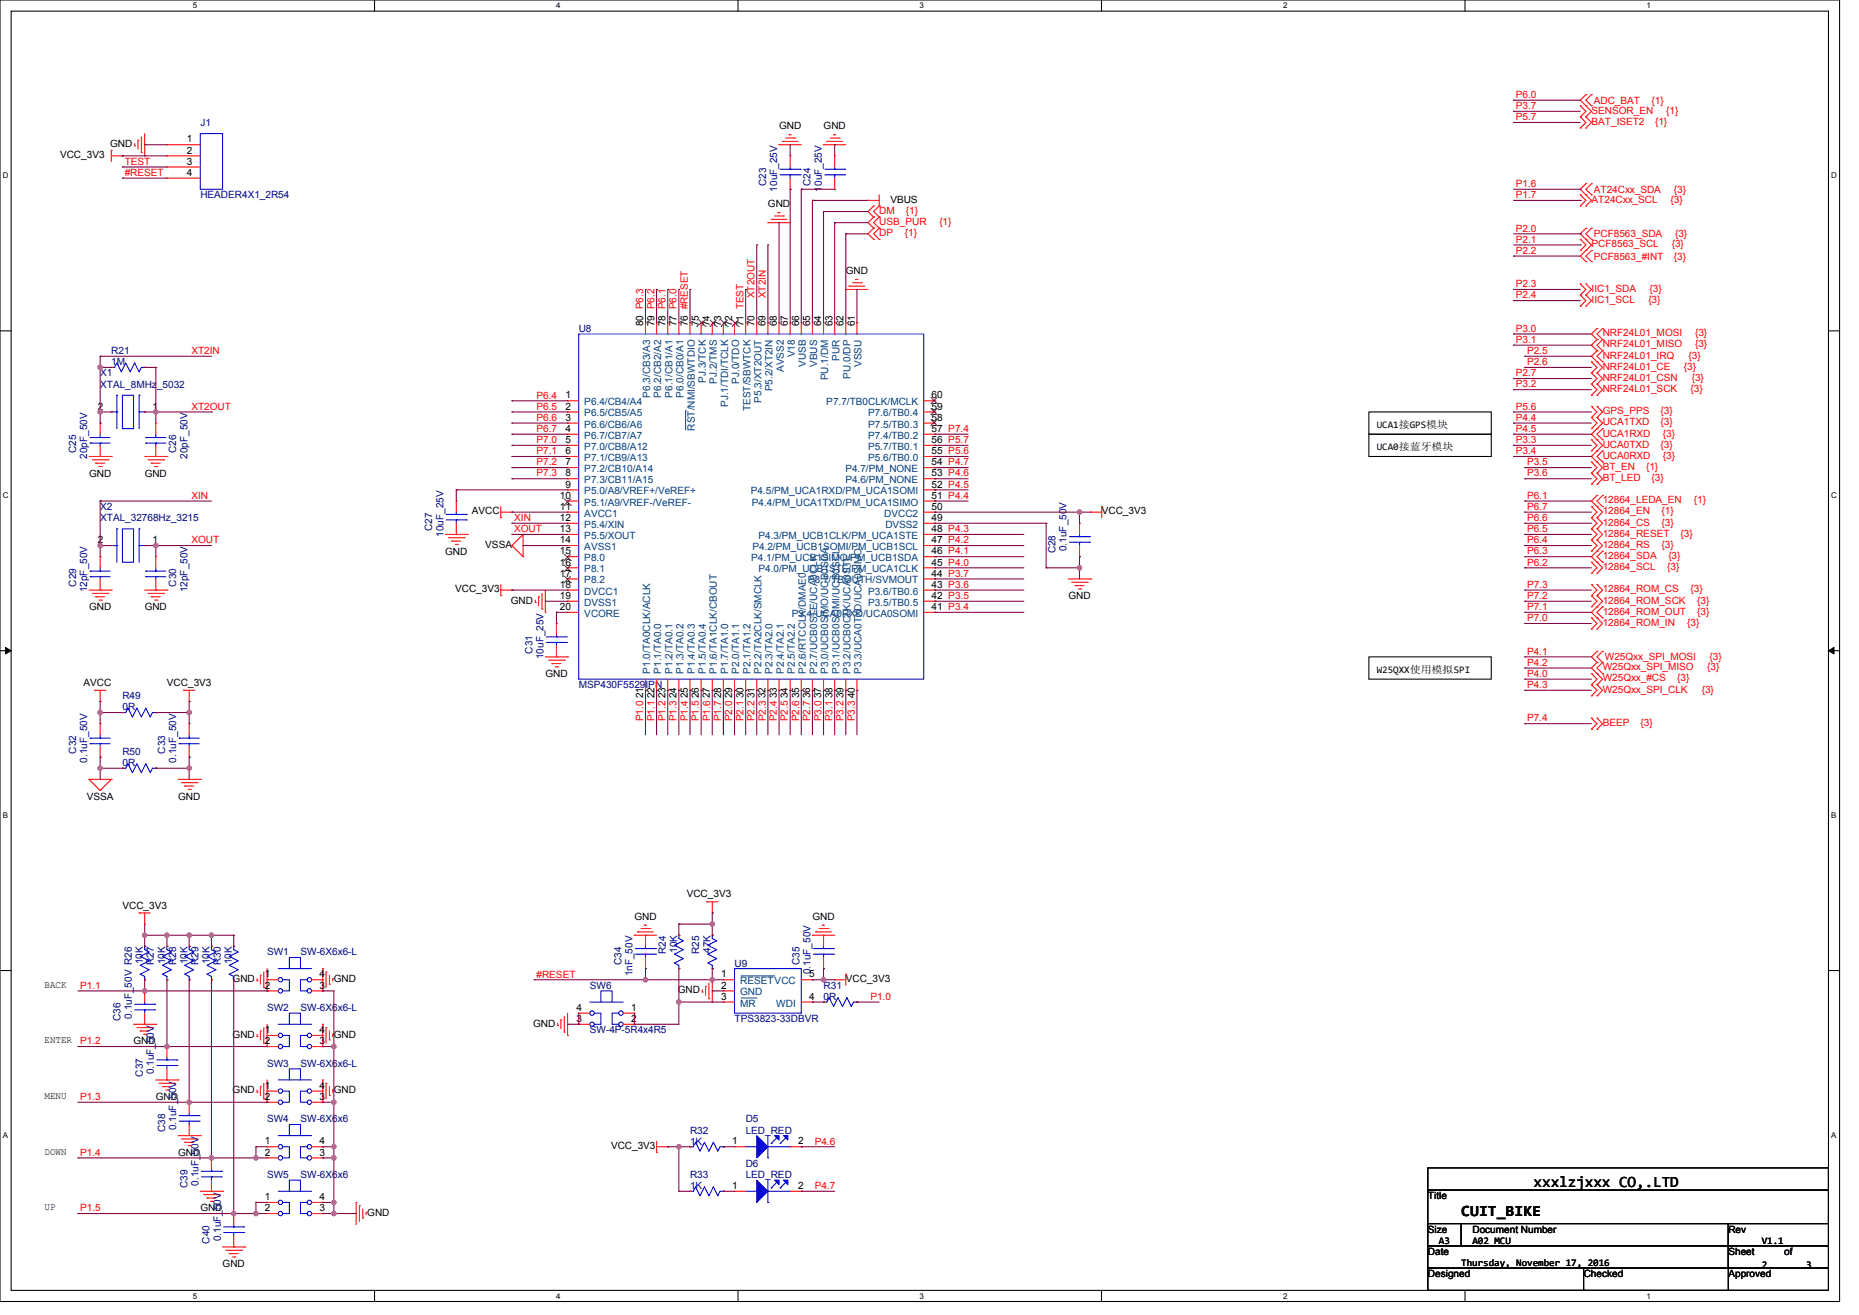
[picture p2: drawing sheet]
<svg xmlns="http://www.w3.org/2000/svg" width="297mm" height="210mm" viewBox="0 0 297 210" stroke-linecap="round" stroke-linejoin="round" font-family="sans-serif">
<defs><g id="words">
<g font-size="2.5">
<text x="245" y="189.5">xxxlzjxxx CO,.LTD</text>
<text x="233.5" y="194.1">CUIT_BIKE</text>
</g>
<g font-size="1.6" fill="#f00">
<text x="242.2" y="17.4">P3.7</text>
<text x="242.2" y="15.6">P6.0</text>
<text x="254.6" y="16.6">ADC_BAT</text>
<text x="263.9" y="16.6">{1}</text>
<text x="242.2" y="19.2">P5.7</text>
<text x="254.3" y="18.2">SENSOR_EN</text>
<text x="254.3" y="19.9">BAT_ISET2</text>
<text x="264.4" y="19.9">{1}</text>
<text x="266.2" y="18.2">{1}</text>
<text x="19.9" y="26.3">TEST</text>
<text x="19.9" y="28.1">#RESET</text>
<text x="242.2" y="29.9">P1.6</text>
<text x="140.5" y="34.2">DM</text>
<text x="140.5" y="35.9">USB_PUR</text>
<text x="144.7" y="34.2">{1}</text>
<text x="150.1" y="35.9">{1}</text>
<text x="242.2" y="31.6">P1.7</text>
<text x="254.3" y="32.4">AT24Cxx_SCL</text>
<text x="254.6" y="30.8">AT24Cxx_SDA</text>
<text x="266.9" y="32.4">{3}</text>
<text x="267.4" y="30.8">{3}</text>
<text x="140.5" y="37.7">DP</text>
<text x="144.6" y="37.7">{1}</text>
<text x="242.2" y="37">P2.0</text>
<text x="242.2" y="38.8">P2.1</text>
<text x="242.2" y="40.5">P2.2</text>
<text x="254.3" y="39.5">PCF8563_SCL</text>
<text x="254.6" y="37.9">PCF8563_SDA</text>
<text x="254.6" y="41.4">PCF8563_#INT</text>
<text x="267.1" y="39.5">{3}</text>
<text x="267.4" y="41.4">{3}</text>
<text x="267.6" y="37.9">{3}</text>
<text x="120.6" y="47.6" transform="rotate(-90 120.6 47.6)">XT2OUT</text>
<text x="122.3" y="47.6" transform="rotate(-90 122.3 47.6)">XT2IN</text>
<text x="242.2" y="47.6">P2.4</text>
<text x="242.2" y="45.9">P2.3</text>
<text x="254.3" y="46.6">IIC1_SDA</text>
<text x="263.5" y="46.6">{3}</text>
<text x="242.2" y="53">P3.0</text>
<text x="254.3" y="48.4">IIC1_SCL</text>
<text x="256.1" y="53.7">NRF24L01_MOSI</text>
<text x="263.3" y="48.4">{3}</text>
<text x="270.8" y="53.7">{3}</text>
<text x="30.6" y="56.5">XT2IN</text>
<text x="242.2" y="54.8">P3.1</text>
<text x="244" y="56.5">P2.5</text>
<text x="244" y="58.3">P2.6</text>
<text x="256.1" y="59">NRF24L01_CE</text>
<text x="256.1" y="55.5">NRF24L01_MISO</text>
<text x="256.1" y="57.3">NRF24L01_IRQ</text>
<text x="269" y="59">{3}</text>
<text x="269.7" y="57.3">{3}</text>
<text x="270.8" y="55.5">{3}</text>
<text x="30.6" y="65.4">XT2OUT</text>
<text x="85.7" y="63.6">P6.4</text>
<text x="85.7" y="65.4">P6.5</text>
<text x="242.2" y="60.1">P2.7</text>
<text x="242.2" y="61.9">P3.2</text>
<text x="242.2" y="65.4">P5.6</text>
<text x="256.1" y="60.8">NRF24L01_CSN</text>
<text x="256.1" y="62.6">NRF24L01_SCK</text>
<text x="270.1" y="62.6">{3}</text>
<text x="270.3" y="60.8">{3}</text>
<text x="85.7" y="67.2">P6.6</text>
<text x="85.7" y="69">P6.7</text>
<text x="85.7" y="70.8">P7.0</text>
<text x="242.2" y="67.2">P4.4</text>
<text x="242.2" y="69">P4.5</text>
<text x="242.2" y="70.8">P3.3</text>
<text x="256.1" y="69.7">UCA1RXD</text>
<text x="256.1" y="67.9">UCA1TXD</text>
<text x="256.1" y="71.5">UCA0TXD</text>
<text x="256.1" y="66.2">GPS_PPS</text>
<text x="265.3" y="67.9">{3}</text>
<text x="265.3" y="71.5">{3}</text>
<text x="265.3" y="66.2">{3}</text>
<text x="265.7" y="69.7">{3}</text>
<text x="85.7" y="72.5">P7.1</text>
<text x="85.7" y="74.3">P7.2</text>
<text x="85.7" y="76.1">P7.3</text>
<text x="242.2" y="72.5">P3.4</text>
<text x="244" y="74.3">P3.5</text>
<text x="244" y="76.1">P3.6</text>
<text x="256.1" y="73.3">UCA0RXD</text>
<text x="256.1" y="75">BT_EN</text>
<text x="256.1" y="76.8">BT_LED</text>
<text x="263" y="75">{1}</text>
<text x="263.9" y="76.8">{3}</text>
<text x="265.7" y="73.3">{3}</text>
<text x="30.6" y="79.7">XIN</text>
<text x="82.2" y="83.2">XIN</text>
<text x="244" y="83.2">P6.6</text>
<text x="244" y="81.4">P6.7</text>
<text x="244" y="79.7">P6.1</text>
<text x="256.1" y="83.9">12864_CS</text>
<text x="256.1" y="82.2">12864_EN</text>
<text x="256.1" y="80.4">12864_LEDA_EN</text>
<text x="265.5" y="83.9">{3}</text>
<text x="265.5" y="82.2">{1}</text>
<text x="270.6" y="80.4">{1}</text>
<text x="30.6" y="86.8">XOUT</text>
<text x="82.2" y="85">XOUT</text>
<text x="244" y="85">P6.5</text>
<text x="244" y="86.8">P6.4</text>
<text x="244" y="88.5">P6.3</text>
<text x="256.1" y="89.3">12864_SDA</text>
<text x="256.1" y="85.7">12864_RESET</text>
<text x="256.1" y="87.5">12864_RS</text>
<text x="265.5" y="87.5">{3}</text>
<text x="266.5" y="89.3">{3}</text>
<text x="268.5" y="85.7">{3}</text>
<text x="244" y="90.3">P6.2</text>
<text x="244" y="93.9">P7.3</text>
<text x="244" y="95.7">P7.2</text>
<text x="256.1" y="91">12864_SCL</text>
<text x="256.1" y="94.6">12864_ROM_CS</text>
<text x="266.4" y="91">{3}</text>
<text x="270.1" y="94.6">{3}</text>
<text x="244" y="97.4">P7.1</text>
<text x="244" y="99.2">P7.0</text>
<text x="256.1" y="98.2">12864_ROM_OUT</text>
<text x="256.1" y="96.4">12864_ROM_SCK</text>
<text x="256.1" y="99.9">12864_ROM_IN</text>
<text x="269.6" y="99.9">{3}</text>
<text x="271.2" y="98.2">{3}</text>
<text x="271.2" y="96.4">{3}</text>
<text x="244" y="104.5">P4.1</text>
<text x="244" y="106.3">P4.2</text>
<text x="256.1" y="107">W25Qxx_SPI_MISO</text>
<text x="256.4" y="105.5">W25Qxx_SPI_MOSI</text>
<text x="272.8" y="107">{3}</text>
<text x="273.1" y="105.5">{3}</text>
<text x="244" y="108.1">P4.0</text>
<text x="244" y="109.9">P4.3</text>
<text x="256.1" y="110.6">W25Qxx_SPI_CLK</text>
<text x="256.1" y="108.8">W25Qxx_#CS</text>
<text x="268" y="108.8">{3}</text>
<text x="271.9" y="110.6">{3}</text>
<text x="102.8" y="115.2" transform="rotate(-90 102.8 115.2)">P1.0</text>
<text x="104.6" y="115.2" transform="rotate(-90 104.6 115.2)">P1.1</text>
<text x="106.3" y="115.2" transform="rotate(-90 106.3 115.2)">P1.2</text>
<text x="108.1" y="115.2" transform="rotate(-90 108.1 115.2)">P1.3</text>
<text x="109.9" y="115.2" transform="rotate(-90 109.9 115.2)">P1.4</text>
<text x="111.7" y="115.2" transform="rotate(-90 111.7 115.2)">P1.5</text>
<text x="113.4" y="115.2" transform="rotate(-90 113.4 115.2)">P1.6</text>
<text x="115.2" y="115.2" transform="rotate(-90 115.2 115.2)">P1.7</text>
<text x="117" y="115.2" transform="rotate(-90 117 115.2)">P2.0</text>
<text x="118.8" y="115.2" transform="rotate(-90 118.8 115.2)">P2.1</text>
<text x="120.6" y="115.2" transform="rotate(-90 120.6 115.2)">P2.2</text>
<text x="122.3" y="115.2" transform="rotate(-90 122.3 115.2)">P2.3</text>
<text x="124.1" y="115.2" transform="rotate(-90 124.1 115.2)">P2.4</text>
<text x="125.9" y="115.2" transform="rotate(-90 125.9 115.2)">P2.5</text>
<text x="127.7" y="115.2" transform="rotate(-90 127.7 115.2)">P2.6</text>
<text x="129.4" y="115.2" transform="rotate(-90 129.4 115.2)">P2.7</text>
<text x="131.2" y="115.2" transform="rotate(-90 131.2 115.2)">P3.0</text>
<text x="133" y="115.2" transform="rotate(-90 133 115.2)">P3.1</text>
<text x="134.8" y="115.2" transform="rotate(-90 134.8 115.2)">P3.2</text>
<text x="136.6" y="115.2" transform="rotate(-90 136.6 115.2)">P3.3</text>
<text x="244" y="115.2">P7.4</text>
<text x="256.1" y="115.9">BEEP</text>
<text x="262.1" y="115.9">{3}</text>
<text x="12.8" y="157.9">P1.1</text>
<text x="85.7" y="156.1">#RESET</text>
<text x="139.1" y="159.7">P1.0</text>
<text x="12.8" y="166.8">P1.2</text>
<text x="12.8" y="175.7">P1.3</text>
<text x="12.8" y="184.6">P1.4</text>
<text x="130.2" y="182.8">P4.6</text>
<text x="130.2" y="189.9">P4.7</text>
<text x="12.8" y="193.4">P1.5</text>
</g>
<g font-size="1.6">
<text x="17.6" y="23.5">GND</text>
<text x="29.9" y="22.7">1</text>
<text x="124.5" y="20.6">GND</text>
<text x="131.6" y="20.6">GND</text>
<text x="9.6" y="25.3">VCC_3V3</text>
<text x="29.9" y="24.5">2</text>
<text x="29.9" y="26.3">3</text>
<text x="29.9" y="28.1">4</text>
<text x="122.7" y="33.1">GND</text>
<text x="142.3" y="32.4">VBUS</text>
<text x="135.1" y="43.8">GND</text>
<text x="102.8" y="52.1" transform="rotate(-90 102.8 52.1)">80 P6.3</text>
<text x="104.5" y="52.1" transform="rotate(-90 104.5 52.1)">79 P6.2</text>
<text x="106.3" y="52.1" transform="rotate(-90 106.3 52.1)">78 P6.1</text>
<text x="108.1" y="52.1" transform="rotate(-90 108.1 52.1)">77 P6.0</text>
<text x="109.9" y="52.1" transform="rotate(-90 109.9 52.1)">76 #RESET</text>
<text x="111.7" y="52.1" transform="rotate(-90 111.7 52.1)">75</text>
<text x="113.4" y="52.1" transform="rotate(-90 113.4 52.1)">74</text>
<text x="115.2" y="52.1" transform="rotate(-90 115.2 52.1)">73</text>
<text x="117" y="52.1" transform="rotate(-90 117 52.1)">72</text>
<text x="118.8" y="52.1" transform="rotate(-90 118.8 52.1)">71 TEST</text>
<text x="120.5" y="52.1" transform="rotate(-90 120.5 52.1)">70</text>
<text x="122.3" y="52.1" transform="rotate(-90 122.3 52.1)">69</text>
<text x="124.1" y="52.1" transform="rotate(-90 124.1 52.1)">68</text>
<text x="125.9" y="52.1" transform="rotate(-90 125.9 52.1)">67</text>
<text x="127.7" y="52.1" transform="rotate(-90 127.7 52.1)">66</text>
<text x="129.4" y="52.1" transform="rotate(-90 129.4 52.1)">65</text>
<text x="131.2" y="52.1" transform="rotate(-90 131.2 52.1)">64</text>
<text x="133" y="52.1" transform="rotate(-90 133 52.1)">63</text>
<text x="134.8" y="52.1" transform="rotate(-90 134.8 52.1)">62</text>
<text x="136.5" y="52.1" transform="rotate(-90 136.5 52.1)">61</text>
<text x="15.6" y="65.4">2</text>
<text x="24.4" y="65.4">1</text>
<text x="90.3" y="63.6">1</text>
<text x="90.3" y="65.4">2</text>
<text x="148.8" y="65.4">59</text>
<text x="148.8" y="63.6">60</text>
<text x="90.3" y="67.2">3</text>
<text x="90.3" y="69">4</text>
<text x="90.3" y="70.7">5</text>
<text x="148.8" y="70.7">56 P5.7</text>
<text x="148.8" y="69">57 P7.4</text>
<text x="148.8" y="67.2">58</text>
<text x="219.9" y="68.3">UCA1接GPS模块</text>
<text x="219.9" y="71.9">UCA0接蓝牙模块</text>
<text x="14.2" y="76.1">GND</text>
<text x="23.1" y="76.1">GND</text>
<text x="90.3" y="72.5">6</text>
<text x="90.3" y="74.3">7</text>
<text x="90.3" y="76.1">8</text>
<text x="90.3" y="77.9">9</text>
<text x="148.8" y="77.9">52 P4.5</text>
<text x="148.8" y="76.1">53 P4.6</text>
<text x="148.8" y="74.3">54 P4.7</text>
<text x="148.8" y="72.5">55 P5.6</text>
<text x="75.4" y="82.2">AVCC</text>
<text x="89.4" y="79.6">10</text>
<text x="89.4" y="81.4">11</text>
<text x="89.4" y="83.2">12</text>
<text x="148.8" y="83.2">49</text>
<text x="148.8" y="81.4">50</text>
<text x="148.8" y="79.6">51 P4.4</text>
<text x="176" y="82.2">VCC_3V3</text>
<text x="15.6" y="86.8">2</text>
<text x="24.4" y="86.8">1</text>
<text x="71.1" y="88.6">GND</text>
<text x="77.5" y="87.5">VSSA</text>
<text x="89.4" y="85">13</text>
<text x="89.4" y="86.8">14</text>
<text x="89.4" y="88.5">15</text>
<text x="148.8" y="88.5">46 P4.1</text>
<text x="148.8" y="86.8">47 P4.2</text>
<text x="148.8" y="85">48 P4.3</text>
<text x="72.7" y="94.6">VCC_3V3</text>
<text x="89.4" y="90.3">16</text>
<text x="89.4" y="92.1">17</text>
<text x="89.4" y="93.9">18</text>
<text x="89.4" y="95.6">19</text>
<text x="148.8" y="95.6">42 P3.5</text>
<text x="148.8" y="93.9">43 P3.6</text>
<text x="148.8" y="92.1">44 P3.7</text>
<text x="148.8" y="90.3">45 P4.0</text>
<text x="170.7" y="95.7">GND</text>
<text x="14.2" y="97.5">GND</text>
<text x="23.1" y="97.5">GND</text>
<text x="81.6" y="96.4">GND</text>
<text x="89.4" y="97.4">20</text>
<text x="148.8" y="97.4">41 P3.4</text>
<text x="219.9" y="107.4">W25QXX使用模拟SPI</text>
<text x="13.3" y="109.5">AVCC</text>
<text x="26.7" y="109.5">VCC_3V3</text>
<text x="87.1" y="108.1">GND</text>
<text x="102.8" y="111.5" transform="rotate(-90 102.8 111.5)">21</text>
<text x="104.5" y="111.5" transform="rotate(-90 104.5 111.5)">22</text>
<text x="106.3" y="111.5" transform="rotate(-90 106.3 111.5)">23</text>
<text x="108.1" y="111.5" transform="rotate(-90 108.1 111.5)">24</text>
<text x="109.9" y="111.5" transform="rotate(-90 109.9 111.5)">25</text>
<text x="111.7" y="111.5" transform="rotate(-90 111.7 111.5)">26</text>
<text x="113.4" y="111.5" transform="rotate(-90 113.4 111.5)">27</text>
<text x="115.2" y="111.5" transform="rotate(-90 115.2 111.5)">28</text>
<text x="117" y="111.5" transform="rotate(-90 117 111.5)">29</text>
<text x="118.8" y="111.5" transform="rotate(-90 118.8 111.5)">30</text>
<text x="120.5" y="111.5" transform="rotate(-90 120.5 111.5)">31</text>
<text x="122.3" y="111.5" transform="rotate(-90 122.3 111.5)">32</text>
<text x="124.1" y="111.5" transform="rotate(-90 124.1 111.5)">33</text>
<text x="125.9" y="111.5" transform="rotate(-90 125.9 111.5)">34</text>
<text x="127.7" y="111.5" transform="rotate(-90 127.7 111.5)">35</text>
<text x="129.4" y="111.5" transform="rotate(-90 129.4 111.5)">36</text>
<text x="131.2" y="111.5" transform="rotate(-90 131.2 111.5)">37</text>
<text x="133" y="111.5" transform="rotate(-90 133 111.5)">38</text>
<text x="134.8" y="111.5" transform="rotate(-90 134.8 111.5)">39</text>
<text x="136.5" y="111.5" transform="rotate(-90 136.5 111.5)">40</text>
<text x="13.9" y="127.7">VSSA</text>
<text x="28.5" y="127.7">GND</text>
<text x="109.7" y="143.3">VCC_3V3</text>
<text x="19.6" y="145.1">VCC_3V3</text>
<text x="101.4" y="146.9">GND</text>
<text x="129.8" y="146.9">GND</text>
<text x="7.1" y="157.7">BACK</text>
<text x="37.2" y="156.8">GND</text>
<text x="42.3" y="156.1">1</text>
<text x="42.3" y="157.9">2</text>
<text x="51" y="156.1">4</text>
<text x="51" y="157.9">3</text>
<text x="53.3" y="156.8">GND</text>
<text x="92.1" y="161.4">4</text>
<text x="100.8" y="161.4">1</text>
<text x="108.3" y="158.6">GND</text>
<text x="115.2" y="156.1">1</text>
<text x="115.2" y="159.6">3</text>
<text x="115.2" y="157.9">2</text>
<text x="129.3" y="159.6">4</text>
<text x="129.3" y="156.1">5</text>
<text x="135.1" y="156.8">VCC_3V3</text>
<text x="7.1" y="166.6">ENTER</text>
<text x="21.3" y="166.8">GND</text>
<text x="37.2" y="165.7">GND</text>
<text x="42.3" y="165">1</text>
<text x="42.3" y="166.8">2</text>
<text x="51" y="165">4</text>
<text x="51" y="166.8">3</text>
<text x="53.3" y="165.7">GND</text>
<text x="85.2" y="163.9">GND</text>
<text x="92.1" y="163.2">3</text>
<text x="100.8" y="163.2">2</text>
<text x="42.3" y="173.9">1</text>
<text x="51" y="173.9">4</text>
<text x="7.1" y="175.5">MENU</text>
<text x="24.9" y="175.7">GND</text>
<text x="37.2" y="174.6">GND</text>
<text x="42.3" y="175.7">2</text>
<text x="51" y="175.7">3</text>
<text x="53.3" y="174.6">GND</text>
<text x="7.1" y="184.4">DOWN</text>
<text x="28.5" y="184.6">GND</text>
<text x="42.3" y="182.8">1</text>
<text x="42.3" y="184.5">2</text>
<text x="51" y="182.8">4</text>
<text x="51" y="184.5">3</text>
<text x="97.6" y="183.5">VCC_3V3</text>
<text x="117" y="182.8">1</text>
<text x="127.5" y="182.8">2</text>
<text x="42.3" y="191.7">1</text>
<text x="51" y="191.7">4</text>
<text x="117" y="189.9">1</text>
<text x="127.5" y="189.9">2</text>
<text x="228.1" y="191.5">Title</text>
<text x="7.1" y="193.3">UP</text>
<text x="32" y="193.5">GND</text>
<text x="42.3" y="193.4">2</text>
<text x="51" y="193.4">3</text>
<text x="58.7" y="194.2">GND</text>
<text x="228.1" y="196.8">Size</text>
<text x="235.2" y="196.8">Document Number</text>
<text x="276.1" y="196.8">Rev</text>
<text x="35.6" y="202.4">GND</text>
<text x="228.1" y="200.4">Date</text>
<text x="228.1" y="204">Designed</text>
<text x="229.9" y="198.6">A3</text>
<text x="233.5" y="202.2">Thursday, November 17, 2016</text>
<text x="235.2" y="198.6">A02 MCU</text>
<text x="253" y="204">Checked</text>
<text x="276.1" y="200.4">Sheet</text>
<text x="276.1" y="204">Approved</text>
<text x="281.5" y="198.6">V1.1</text>
<text x="281.5" y="202.6">2</text>
<text x="285" y="200.4">of</text>
<text x="288.6" y="202.6">3</text>
</g>
<g font-size="1.6" fill="#000080">
<text x="32" y="20.1">J1</text>
<text x="122.4" y="29.7" transform="rotate(-90 122.4 29.7)">C23</text>
<text x="129.5" y="29.7" transform="rotate(-90 129.5 29.7)">C24</text>
<text x="32" y="31.7">HEADER4X1_2R54</text>
<text x="124.2" y="30.6" transform="rotate(-90 124.2 30.6)">10uF_25V</text>
<text x="131.3" y="30.6" transform="rotate(-90 131.3 30.6)">10uF_25V</text>
<text x="92.5" y="53">U8</text>
<text x="17.8" y="56.6">R21</text>
<text x="17.8" y="58.3">1M</text>
<text x="16" y="60.1">X1</text>
<text x="16" y="61.9">XTAL_8MHz_5032</text>
<text x="12.2" y="72.4" transform="rotate(-90 12.2 72.4)">C25</text>
<text x="13.9" y="73.3" transform="rotate(-90 13.9 73.3)">20pF_50V</text>
<text x="28.2" y="72.4" transform="rotate(-90 28.2 72.4)">C26</text>
<text x="29.9" y="73.3" transform="rotate(-90 29.9 73.3)">20pF_50V</text>
<text x="16" y="81.4">X2</text>
<text x="16" y="83.2">XTAL_32768Hz_3215</text>
<text x="69.1" y="84.8" transform="rotate(-90 69.1 84.8)">C27</text>
<text x="70.8" y="85.7" transform="rotate(-90 70.8 85.7)">10uF_25V</text>
<text x="168.6" y="88.4" transform="rotate(-90 168.6 88.4)">C28</text>
<text x="170.4" y="88" transform="rotate(-90 170.4 88)">0.1uF_50V</text>
<text x="12.2" y="93.7" transform="rotate(-90 12.2 93.7)">C29</text>
<text x="13.9" y="94.6" transform="rotate(-90 13.9 94.6)">12pF_50V</text>
<text x="28.2" y="93.7" transform="rotate(-90 28.2 93.7)">C30</text>
<text x="29.9" y="94.6" transform="rotate(-90 29.9 94.6)">12pF_50V</text>
<text x="85.1" y="104.4" transform="rotate(-90 85.1 104.4)">C31</text>
<text x="86.8" y="105.3" transform="rotate(-90 86.8 105.3)">10uF_25V</text>
<text x="19.6" y="111.7">R49</text>
<text x="19.6" y="113.5">0R</text>
<text x="92.5" y="109.9">MSP430F5529IPN</text>
<text x="12.2" y="120.4" transform="rotate(-90 12.2 120.4)">C32</text>
<text x="13.9" y="121.8" transform="rotate(-90 13.9 121.8)">0.1uF_50V</text>
<text x="19.6" y="120.6">R50</text>
<text x="19.6" y="122.3">0R</text>
<text x="26.4" y="120.4" transform="rotate(-90 26.4 120.4)">C33</text>
<text x="28.2" y="121.8" transform="rotate(-90 28.2 121.8)">0.1uF_50V</text>
<text x="22.8" y="154" transform="rotate(-90 22.8 154)">10K</text>
<text x="24.6" y="154.2" transform="rotate(-90 24.6 154.2)">R27</text>
<text x="26.4" y="154" transform="rotate(-90 26.4 154)">10K</text>
<text x="28.2" y="154.2" transform="rotate(-90 28.2 154.2)">R28</text>
<text x="29.9" y="154" transform="rotate(-90 29.9 154)">10K</text>
<text x="31.7" y="154.2" transform="rotate(-90 31.7 154.2)">R29</text>
<text x="33.5" y="154" transform="rotate(-90 33.5 154)">10K</text>
<text x="35.3" y="154.2" transform="rotate(-90 35.3 154.2)">R30</text>
<text x="37" y="154" transform="rotate(-90 37 154)">10K</text>
<text x="42.7" y="152.6">SW1</text>
<text x="48" y="152.6">SW-6X6x6-L</text>
<text x="99.3" y="154.2" transform="rotate(-90 99.3 154.2)">C34</text>
<text x="101.1" y="155.9" transform="rotate(-90 101.1 155.9)">1nF_50V</text>
<text x="106.4" y="152.4" transform="rotate(-90 106.4 152.4)">R24</text>
<text x="108.2" y="152.2" transform="rotate(-90 108.2 152.2)">10K</text>
<text x="111.7" y="152.4" transform="rotate(-90 111.7 152.4)">R25</text>
<text x="113.5" y="152.2" transform="rotate(-90 113.5 152.2)">47K</text>
<text x="117.4" y="154.3">U9</text>
<text x="127.7" y="154.2" transform="rotate(-90 127.7 154.2)">C35</text>
<text x="129.5" y="155.6" transform="rotate(-90 129.5 155.6)">0.1uF_50V</text>
<text x="42.7" y="161.5">SW2</text>
<text x="48" y="161.5">SW-6X6x6-L</text>
<text x="94.2" y="157.9">SW6</text>
<text x="131.6" y="157.9">R31</text>
<text x="131.6" y="159.7">0R</text>
<text x="19.3" y="163" transform="rotate(-90 19.3 163)">C36</text>
<text x="21" y="162.7" transform="rotate(-90 21 162.7)">0.1uF_50V R26</text>
<text x="94.2" y="165">SW-4P-5R4x4R5</text>
<text x="117.4" y="163.2">TPS3823-33DBVR</text>
<text x="22.8" y="171.9" transform="rotate(-90 22.8 171.9)">C37</text>
<text x="24.6" y="171.6" transform="rotate(-90 24.6 171.6)">0.1uF_50V</text>
<text x="42.7" y="170.3">SW3</text>
<text x="48" y="170.3">SW-6X6x6-L</text>
<text x="42.7" y="179.2">SW4</text>
<text x="48" y="179.2">SW-6X6x6</text>
<text x="119.1" y="179.2">D5</text>
<text x="26.4" y="180.8" transform="rotate(-90 26.4 180.8)">C38</text>
<text x="28.2" y="180.5" transform="rotate(-90 28.2 180.5)">0.1uF_50V</text>
<text x="110.2" y="181">R32</text>
<text x="110.2" y="182.8">1K</text>
<text x="119.1" y="181">LED_RED</text>
<text x="29.9" y="189.7" transform="rotate(-90 29.9 189.7)">C39</text>
<text x="31.7" y="189.4" transform="rotate(-90 31.7 189.4)">0.1uF_50V</text>
<text x="42.7" y="188.1">SW5</text>
<text x="48" y="188.1">SW-6X6x6</text>
<text x="110.2" y="188.1">R33</text>
<text x="110.2" y="189.9">1K</text>
<text x="119.1" y="186.4">D6</text>
<text x="119.1" y="188.1">LED_RED</text>
<text x="33.5" y="198.6" transform="rotate(-90 33.5 198.6)">C40</text>
<text x="35.3" y="198.2" transform="rotate(-90 35.3 198.2)">0.1uF_50V</text>
</g>
<g font-size="1.6" fill="#004080">
<text x="125.2" y="59.4" transform="rotate(-90 125.2 59.4)">AVSS2</text>
<text x="127" y="57.1" transform="rotate(-90 127 57.1)">V18</text>
<text x="128.8" y="58.6" transform="rotate(-90 128.8 58.6)">VUSB</text>
<text x="130.5" y="58.6" transform="rotate(-90 130.5 58.6)">VBUS</text>
<text x="134.1" y="57.6" transform="rotate(-90 134.1 57.6)">PUR</text>
<text x="137.7" y="58.6" transform="rotate(-90 137.7 58.6)">VSSU</text>
<text x="93.4" y="64.7">P6.4/CB4/A4</text>
<text x="103.9" y="63.5" transform="rotate(-90 103.9 63.5)">P6.3/CB3/A3</text>
<text x="105.7" y="63.5" transform="rotate(-90 105.7 63.5)">P6.2/CB2/A2</text>
<text x="107.4" y="63.5" transform="rotate(-90 107.4 63.5)">P6.1/CB1/A1</text>
<text x="109.2" y="63.5" transform="rotate(-90 109.2 63.5)">P6.0/CB0/A1</text>
<text x="112.8" y="61.1" transform="rotate(-90 112.8 61.1)">PJ.3/TCK</text>
<text x="114.5" y="61.3" transform="rotate(-90 114.5 61.3)">PJ.2/TMS</text>
<text x="116.3" y="65" transform="rotate(-90 116.3 65)">PJ.1/TDI/TCLK</text>
<text x="118.1" y="61.3" transform="rotate(-90 118.1 61.3)">PJ.0/TDO</text>
<text x="119.9" y="65.6" transform="rotate(-90 119.9 65.6)">TEST/SBWTCK</text>
<text x="121.7" y="64.3" transform="rotate(-90 121.7 64.3)">P5.3/XT2OUT</text>
<text x="123.4" y="62.5" transform="rotate(-90 123.4 62.5)">P5.2/XT2IN</text>
<text x="132" y="64.7">P7.7/TB0CLK/MCLK</text>
<text x="132.3" y="60.7" transform="rotate(-90 132.3 60.7)">PU.1/DM</text>
<text x="135.9" y="60.5" transform="rotate(-90 135.9 60.5)">PU.0/DP</text>
<text x="93.4" y="66.5">P6.5/CB5/A5</text>
<text x="93.4" y="68.3">P6.6/CB6/A6</text>
<text x="93.4" y="70.1">P6.7/CB7/A7</text>
<text x="93.4" y="71.8">P7.0/CB8/A12</text>
<text x="111" y="68.8" transform="rotate(-90 111 68.8)">RST/NMI/SBWTDIO</text>
<text x="138.7" y="71.8">P5.7/TB0.1</text>
<text x="138.7" y="70.1">P7.4/TB0.2</text>
<text x="138.7" y="68.3">P7.5/TB0.3</text>
<text x="138.7" y="66.5">P7.6/TB0.4</text>
<text x="93.4" y="73.6">P7.1/CB9/A13</text>
<text x="93.4" y="75.4">P7.2/CB10/A14</text>
<text x="93.4" y="77.2">P7.3/CB11/A15</text>
<text x="135.1" y="77.2">P4.6/PM_NONE</text>
<text x="135.1" y="75.4">P4.7/PM_NONE</text>
<text x="138.7" y="73.6">P5.6/TB0.0</text>
<text x="93.4" y="79">P5.0/A8/VREF+/VeREF+</text>
<text x="93.4" y="80.7">P5.1/A9/VREF-/VeREF-</text>
<text x="93.4" y="82.5">AVCC1</text>
<text x="119.9" y="79">P4.5/PM_UCA1RXD/PM_UCA1SOMI</text>
<text x="120.1" y="80.7">P4.4/PM_UCA1TXD/PM_UCA1SIMO</text>
<text x="141.3" y="82.5">DVCC2</text>
<text x="93.4" y="84.3">P5.4/XIN</text>
<text x="93.4" y="86.1">P5.5/XOUT</text>
<text x="93.4" y="87.8">AVSS1</text>
<text x="93.4" y="89.6">P8.0</text>
<text x="120" y="89.6">P4.1/PM_UCB1SIMO/PM_UCB1SDA</text>
<text x="120.2" y="87.8">P4.2/PM_UCB1SOMI/PM_UCB1SCL</text>
<text x="121.2" y="86.1">P4.3/PM_UCB1CLK/PM_UCA1STE</text>
<text x="141.4" y="84.3">DVSS2</text>
<text x="93.4" y="91.4">P8.1</text>
<text x="93.4" y="93.2">P8.2</text>
<text x="93.4" y="95">DVCC1</text>
<text x="121.2" y="91.4">P4.0/PM_UCB1STE/PM_UCA1CLK</text>
<text x="129.1" y="93.2">P3.7/TBOUTH/SVMOUT</text>
<text x="138.7" y="95">P3.6/TB0.6</text>
<text x="93.4" y="96.7">DVSS1</text>
<text x="93.4" y="98.5">VCORE</text>
<text x="126.5" y="98.5">P3.4/UCA0RXD/UCA0SOMI</text>
<text x="138.7" y="96.7">P3.5/TB0.5</text>
<text x="103.9" y="107.6" transform="rotate(-90 103.9 107.6)">P1.0/TA0CLK/ACLK</text>
<text x="105.7" y="107.6" transform="rotate(-90 105.7 107.6)">P1.1/TA0.0</text>
<text x="107.4" y="107.6" transform="rotate(-90 107.4 107.6)">P1.2/TA0.1</text>
<text x="109.2" y="107.6" transform="rotate(-90 109.2 107.6)">P1.3/TA0.2</text>
<text x="111" y="107.6" transform="rotate(-90 111 107.6)">P1.4/TA0.3</text>
<text x="112.8" y="107.6" transform="rotate(-90 112.8 107.6)">P1.5/TA0.4</text>
<text x="114.5" y="107.6" transform="rotate(-90 114.5 107.6)">P1.6/TA1CLK/CBOUT</text>
<text x="116.3" y="107.6" transform="rotate(-90 116.3 107.6)">P1.7/TA1.0</text>
<text x="118.1" y="107.6" transform="rotate(-90 118.1 107.6)">P2.0/TA1.1</text>
<text x="119.9" y="107.6" transform="rotate(-90 119.9 107.6)">P2.1/TA1.2</text>
<text x="121.7" y="107.6" transform="rotate(-90 121.7 107.6)">P2.2/TA2CLK/SMCLK</text>
<text x="123.4" y="107.6" transform="rotate(-90 123.4 107.6)">P2.3/TA2.0</text>
<text x="125.2" y="107.6" transform="rotate(-90 125.2 107.6)">P2.4/TA2.1</text>
<text x="127" y="107.6" transform="rotate(-90 127 107.6)">P2.5/TA2.2</text>
<text x="128.8" y="107.6" transform="rotate(-90 128.8 107.6)">P2.6/RTCCLK/DMAE0</text>
<text x="130.5" y="107.6" transform="rotate(-90 130.5 107.6)">P2.7/UCB0STE/UCA0CLK</text>
<text x="132.3" y="107.6" transform="rotate(-90 132.3 107.6)">P3.0/UCB0SIMO/UCB0SDA</text>
<text x="134.1" y="107.6" transform="rotate(-90 134.1 107.6)">P3.1/UCB0SOMI/UCB0SCL</text>
<text x="135.9" y="107.6" transform="rotate(-90 135.9 107.6)">P3.2/UCB0CLK/UCA0STE</text>
<text x="137.7" y="107.6" transform="rotate(-90 137.7 107.6)">P3.3/UCA0TXD/UCA0SIMO</text>
<text x="118.2" y="157.2">RESETVCC</text>
<text x="118.2" y="160.7">MR</text>
<text x="118.2" y="159">GND</text>
<text x="124" y="160.7">WDI</text>
</g>
<g font-size="1.3">
<text x="30.8" y="1.3">5</text>
<text x="88.9" y="1.3">4</text>
<text x="146.9" y="1.3">3</text>
<text x="205" y="1.3">2</text>
<text x="263.1" y="1.3">1</text>
<text x=".4" y="28.5">D</text>
<text x="292.5" y="28.5">D</text>
<text x=".4" y="79.5">C</text>
<text x="292.5" y="79.5">C</text>
<text x=".4" y="130.6">B</text>
<text x="292.5" y="130.6">B</text>
<text x=".4" y="181.7">A</text>
<text x="292.5" y="181.7">A</text>
<text x="30.8" y="207.4">5</text>
<text x="88.9" y="207.4">4</text>
<text x="146.9" y="207.4">3</text>
<text x="205" y="207.4">2</text>
<text x="263.1" y="207.4">1</text>
</g>
</g></defs>
<path d="M0 0h293.9v207.8h-293.9zM1.8 1.8h290.3v204.3h-290.3z" fill="none" stroke="#000" stroke-width=".17"/>
<g fill="#fff">
<path d="M30.8 .2h.7v1.4h-.7z"/>
<path d="M30.8 206.2h.7v1.5h-.7z"/>
</g>
<path d="M59.8 0v1.8M59.8 206.1v1.7" fill="none" stroke="#000" stroke-width=".17"/>
<g fill="#fff">
<path d="M88.9 .2h.7v1.4h-.7z"/>
<path d="M88.9 206.2h.7v1.5h-.7z"/>
</g>
<path d="M117.9 0v1.8M117.9 206.1v1.7" fill="none" stroke="#000" stroke-width=".17"/>
<g fill="#fff">
<path d="M146.9 .2h.7v1.4h-.7z"/>
<path d="M146.9 206.2h.7v1.5h-.7z"/>
</g>
<path d="M176 0v1.8M176 206.1v1.7" fill="none" stroke="#000" stroke-width=".17"/>
<g fill="#fff">
<path d="M205 .2h.7v1.4h-.7z"/>
<path d="M205 206.2h.7v1.5h-.7z"/>
</g>
<path d="M234.1 0v1.8M234.1 206.1v1.7" fill="none" stroke="#000" stroke-width=".17"/>
<g fill="#fff">
<path d="M263.1 .2h.7v1.4h-.7z"/>
<path d="M263.1 206.2h.7v1.5h-.7z"/>
<path d="M.4 27.3h1v1.4h-1z"/>
<path d="M292.6 27.3h.9v1.4h-.9z"/>
<path d="M.4 78.4h1v1.4h-1z"/>
<path d="M292.6 78.4h.9v1.4h-.9z"/>
</g>
<path d="M0 52.8h1.8M292.1 52.8h1.8" fill="none" stroke="#000" stroke-width=".17"/>
<g fill="#fff">
<path d="M.4 129.4h.9v1.5h-.9z"/>
<path d="M292.6 129.4h.8v1.5h-.8z"/>
</g>
<path d="M0 103.9h1.8M292.1 103.9h1.8" fill="none" stroke="#000" stroke-width=".17"/>
<path d="M.9 103.4l.9 .5-.9 .5zM292.1 103.9l.9-.5v1z" fill="#000" stroke="#000" stroke-width=".16"/>
<g fill="#fff">
<path d="M.4 180.5h.9v1.4h-.9z"/>
<path d="M292.6 180.5h.8v1.4h-.8z"/>
</g>
<g fill="none" stroke="#000" stroke-width=".17">
<path d="M218.7 65.8h19.6v3.5h-19.6zM218.7 69.3h19.6v3.6h-19.6zM218.7 104.9h19.6v3.6h-19.6zM0 155h1.8M292.1 155h1.8M228.1 186.5h64v3.6h-64zM228.1 190.1h64v5.3h-64zM228.1 195.4h5.3v3.6h-5.3zM228.1 199h48v3.5h-48zM233.4 195.4h42.7v3.6h-42.7zM276.1 195.4h16v3.6h-16zM276.1 199h16v3.5h-16z"/>
<path d="M228.1 202.5h64v3.6h-64zM253 206.1h.1M253 202.5v3.6M276.1 206.1h.1M276.1 202.5v3.6"/>
</g>
<g fill="none" stroke="#f00" stroke-width=".17">
<path d="M252.5 18.7h.1M252.5 16.9h.1M252.5 16.9l.9 .9-.9 .9M252.5 18.7l.9 .9-.9 .8M253.4 18.7h.1M253.4 16.9h.1M253.4 15.1h.1M253.4 15.1l-.9 .9 1.8 1.8-.9 .9M253.4 18.7l.9 .9-.9 .8M254.3 16.9h.1M254.3 15.1h.1M254.3 15.1l-.9 .9 .9 .9"/>
<path d="M17.8 24h.1M17.8 24.9h1.8M17.8 24v1.8M19.6 24.9h.1M21.5 23.3h.1M21.5 22.9v.4M22 22.4h.1M22 22.4v1.4M22.6 24.4h.1M22.6 21.9v2.5M23.1 24.9h.1M23.1 21.3v3.6"/>
<path d="M26.7 23.1h.1M26.7 24.9h.1M26.7 26.7h.1M26.7 28.4h.1M26.7 24.9h5.3M26.7 23.1h5.3M26.7 26.7h5.3M26.7 28.4h5.3M122.7 35.6h.1M122.7 35.6h3.5M123.2 35h.1M123.2 35h2.5"/>
<path d="M123.8 34.5h1.4M124.3 34h.1M124.3 34h.3M124.5 23.1h.1M124.5 23.1h3.5M125 22.6h.1M125 22.6h2.5M125.2 34.5h.1M125.5 22h1.4M126.1 21.5h.1M126.1 21.5h.3M126.2 24.9h.1"/>
<path d="M126.2 30.2h.1M126.2 24.9v1.8M126.2 28.4v1.8M126.9 22h.1M131.6 23.1h.1M131.6 23.1h3.5M132.1 22.6h.1M132.1 22.6h2.5M132.6 22h1.5M133.2 21.5h.1M133.2 21.5h.3M133.3 24.9h.1"/>
<path d="M133.3 30.2h.1M133.3 24.9v1.8M133.3 28.4v1.8M134.1 22h.1M138.7 32h.1M138.7 32h1.8M139.6 36.4h.1M139.6 38.2h.1M139.6 32.9h.1M139.6 34.7h.1M139.6 36.4l-.9 .9 .9 .9M139.6 32.9l-.9 .9 .9 .9"/>
<path d="M139.6 34.7l-.9 .9 .9 .8M140.5 32.9h.1M140.5 38.2h.1M140.5 36.4h.1M140.5 34.7h.1M140.5 31.1v1.8M140.5 36.4l-.9 .9 .9 .9M140.5 32.9l-.9 .9 .9 .9M140.5 34.7l-.9 .9 .9 .8M252.5 32.9h.1M252.5 31.1h.1M252.5 38.2h.1"/>
<path d="M252.5 20.4h.1M252.5 31.1l.9 .9-.9 .9M252.5 38.2l.9 .9-.9 .9M253.4 29.3h.1M253.4 31.1h.1M253.4 32.9h.1M253.4 36.4h.1M253.4 38.2h.1M253.4 20.4h.1M253.4 29.3l-.9 .9 1.8 1.8-.9 .9M253.4 36.4l-.9 .9 1.8 1.8-1.8 1.8 .9 .9M254.3 31.1h.1"/>
<path d="M254.3 29.3h.1M254.3 38.2h.1M254.3 36.4h.1M254.3 29.3l-.9 .9 .9 .9M254.3 36.4l-.9 .9 .9 .9M17.8 58.7h.1M23.1 58.7h.1M103.1 51.6h.1M103.1 51.6v1.7M104.9 51.6h.1M104.9 51.6v1.7M106.7 51.6h.1"/>
<path d="M106.7 51.6v1.7M108.5 51.6h.1M108.5 51.6v1.7M110.2 51.6h.1M110.2 51.6v1.7M112 51.6h.1M112 51.6v1.7M113.8 51.6h.1M113.8 51.6v1.7M115.6 51.6h.1M115.6 51.6v1.7M117.3 51.6h.1"/>
<path d="M117.3 51.6v1.7M119.1 51.6h.1M119.1 51.6v1.7M120.9 51.6h.1M120.9 51.6v1.7M122.7 51.6h.1M122.7 51.6v1.7M124.5 51.6h.1M124.5 51.6v1.7M126.2 51.6h.1M126.2 51.6v1.7M128 51.6h.1"/>
<path d="M128 51.6v1.7M129.8 51.6h.1M129.8 51.6v1.7M131.6 51.6h.1M131.6 51.6v1.7M133.3 51.6h.1M133.3 51.6v1.7M135.1 46.2h.1M135.1 51.6h.1M135.1 51.6v1.7M135.1 46.2h3.6M135.7 45.7h.1"/>
<path d="M135.7 45.7h2.5M136.2 45.2h1.4M136.7 44.6h.1M136.7 44.6h.4M136.9 51.6h.1M136.9 51.6v1.7M137.6 45.2h.1M252.5 40h.1M252.5 48.9h.1M252.5 47.1h.1M252.5 45.3h.1M252.5 47.1l.9 .9-.9 .9"/>
<path d="M252.5 45.3l.9 .9-.9 .9M253.4 40h.1M253.4 41.8h.1M253.4 48.9h.1M253.4 47.1h.1M253.4 45.3h.1M253.4 47.1l.9 .9-.9 .9M253.4 45.3l.9 .9-.9 .9M254.3 41.8h.1M254.3 40h.1M254.3 59.6h.1M254.3 57.8h.1"/>
<path d="M254.3 40l-.9 .9 .9 .9M254.3 57.8l.8 .9-.8 .9M254.3 59.6l.8 .9-.8 .8M255.1 52.5h.1M255.1 54.2h.1M255.1 59.6h.1M255.1 57.8h.1M255.1 56h.1M255.1 52.5l-.8 .8 .8 .9M255.1 56l-.8 .9 1.7 1.8-.9 .9M255.1 54.2l-.8 .9 .8 .9M255.1 59.6l.9 .9-.9 .8"/>
<path d="M256 54.2h.1M256 52.5h.1M256 56h.1M256 57.8h.1M256 52.5l-.9 .8 .9 .9M256 54.2l-.9 .9 .9 .9M256 56l-.9 .9 .9 .9M14.2 72.9h3.6M14.8 73.4h2.5M15.3 74h.1M15.3 74h1.4M15.8 74.5h.4"/>
<path d="M16 72.9h.1M16 67.6h.1M16 67.6v1.7M16 71.1v1.8M16.2 74.5h.1M17.3 73.4h.1M17.8 72.9h.1M17.8 65.8h.1M23.1 65.8h.1M23.1 72.9h3.6M23.6 73.4h2.5M24.2 74h.1"/>
<path d="M24.2 74h1.4M24.7 74.5h.4M24.9 72.9h.1M24.9 67.6h.1M24.9 67.6v1.7M24.9 71.1v1.8M25.1 74.5h.1M26.1 73.4h.1M26.7 72.9h.1M90.7 64h.1M90.7 65.8h.1M90.7 67.6h.1"/>
<path d="M90.7 69.3h.1M90.7 71.1h.1M90.7 72.9h.1M90.7 74.7h.1M90.7 76.5h.1M90.7 78.2h.1M90.7 72.9h1.8M90.7 64h1.8M90.7 65.8h1.8M90.7 67.6h1.8M90.7 69.3h1.8M90.7 71.1h1.8"/>
<path d="M90.7 74.7h1.8M90.7 76.5h1.8M90.7 78.2h1.8M147.6 72.9h1.8M147.6 64h1.8M147.6 65.8h1.8M147.6 67.6h1.8M147.6 69.3h1.8M147.6 71.1h1.8M147.6 74.7h1.8M147.6 76.5h1.8M147.6 78.2h1.8"/>
<path d="M149.4 78.2h.1M149.4 76.5h.1M149.4 74.7h.1M149.4 72.9h.1M149.4 71.1h.1M149.4 69.3h.1M149.4 67.6h.1M149.4 65.8h.1M149.4 64h.1M254.3 61.3h.1M254.3 63.1h.1M254.3 68.5h.1"/>
<path d="M254.3 66.7h.1M254.3 72h.1M254.3 70.2h.1M254.3 75.6h.1M254.3 73.8h.1M254.3 77.3h.1M254.3 64.9h.1M254.3 61.3l.8 .9-.8 .9M254.3 66.7l.8 .9-.8 .9M254.3 70.2l.8 .9-.8 .9M254.3 73.8l.8 .9-.8 .9M254.3 75.6l.8 .9-.8 .8"/>
<path d="M254.3 64.9l.8 .9-.8 .9M255.1 61.3h.1M255.1 63.1h.1M255.1 68.5h.1M255.1 70.2h.1M255.1 66.7h.1M255.1 72h.1M255.1 73.8h.1M255.1 75.6h.1M255.1 77.3h.1M255.1 79.1h.1M255.1 64.9h.1"/>
<path d="M255.1 61.3l.9 .9-.9 .9M255.1 66.7l.9 .9-1.7 1.7 1.7 1.8-1.7 1.8 1.7 1.8-.9 .9M255.1 79.1l-.8 .9 1.7 1.8-.9 .9M255.1 75.6l.9 .9-.9 .8M255.1 64.9l.9 .9-.9 .9M256 70.2h.1M256 68.5h.1M256 73.8h.1M256 72h.1M256 79.1h.1M256 68.5l-.9 .8 .9 .9M256 72l-.9 .9 .9 .9"/>
<path d="M256 79.1l-.9 .9 .9 .9M14.2 94.2h3.6M14.8 94.8h2.5M15.3 95.3h.1M15.3 95.3h1.4M15.8 95.8h.4M16 94.2h.1M16 88.9h.1M16 88.9v1.8M16 92.5v1.7M16.2 95.8h.1M17.3 94.8h.1"/>
<path d="M17.8 94.2h.1M17.8 87.1h.1M23.1 87.1h.1M23.1 94.2h3.6M23.6 94.8h2.5M24.2 95.3h.1M24.2 95.3h1.4M24.7 95.8h.4M24.9 94.2h.1M24.9 88.9h.1M24.9 88.9v1.8M24.9 92.5v1.7"/>
<path d="M25.1 95.8h.1M26.1 94.8h.1M26.7 94.2h.1M71.1 85.3h3.6M71.6 85.9h2.5M72.2 86.4h.1M72.2 86.4h1.4M72.7 86.9h.4M72.9 80h.1M72.9 85.3h.1M72.9 80v1.8M72.9 83.6v1.7"/>
<path d="M73.1 86.9h.1M74.1 85.9h.1M74.7 85.3h.1M80 95.1h.1M80 82.7h.1M80 81.8h1.8M80 94.2h1.8M80 80.9v1.8M80 93.3v1.8M81.8 94.2h.1M81.8 87.1h.1M81.8 81.8h.1"/>
<path d="M81.8 87.1l1.8 1.8M83.6 88.9h.1M83.6 85.3h.1M83.6 85.3v3.6M83.6 85.3l-1.8 1.8M85.5 96.2h.1M85.5 95.8v.4M86.1 95.3h.1M86.1 95.3v1.4M86.6 97.3h.1M86.6 94.8v2.5M87.1 97.8h.1"/>
<path d="M87.1 94.2v3.6M88.9 99.6h.1M88.9 99.6v1.7M90.7 80h.1M90.7 81.8h.1M90.7 83.6h.1M90.7 85.3h.1M90.7 87.1h.1M90.7 88.9h.1M90.7 90.7h.1M90.7 92.5h.1M90.7 94.2h.1"/>
<path d="M90.7 96h.1M90.7 97.8h.1M90.7 92.5h1.8M90.7 81.8h1.8M90.7 94.2h1.8M90.7 85.3h1.8M90.7 80h1.8M90.7 83.6h1.8M90.7 87.1h1.8M90.7 88.9h1.8M90.7 90.7h1.8M90.7 96h1.8"/>
<path d="M90.7 97.8h1.8M147.6 92.5h1.8M147.6 81.8h1.8M147.6 94.2h1.8M147.6 85.3h1.8M147.6 80h1.8M147.6 83.6h1.8M147.6 87.1h1.8M147.6 88.9h1.8M147.6 90.7h1.8M147.6 96h1.8M147.6 97.8h1.8"/>
<path d="M149.4 97.8h.1M149.4 96h.1M149.4 94.2h.1M149.4 92.5h.1M149.4 90.7h.1M149.4 88.9h.1M149.4 87.1h.1M149.4 85.3h.1M149.4 83.6h.1M149.4 81.8h.1M149.4 80h.1M170.7 92.5h3.5"/>
<path d="M171.2 93h2.5M171.8 93.5h.1M171.8 93.5h1.4M172.3 94.1h.3M172.5 83.6h.1M172.5 88.9h.1M172.5 83.6v1.7M172.5 87.1v1.8M172.6 94.1h.1M173.7 93h.1M174.2 92.5h.1M174.2 81.8h.1"/>
<path d="M174.2 81.8h1.8M176 80.9h.1M176 80.9v1.8M254.3 91.6h.1M254.3 89.8h.1M254.3 84.5h.1M254.3 82.7h.1M254.3 86.2h.1M254.3 88h.1M254.3 95.1h.1M254.3 93.3h.1M254.3 96.9h.1"/>
<path d="M254.3 98.7h.1M254.3 80.9h.1M254.3 89.8l.8 .9-.8 .9M254.3 82.7l.8 .9-.8 .9M254.3 84.5l.8 .8-.8 .9M254.3 86.2l.8 .9-.8 .9M254.3 93.3l.8 .9-.8 .9M254.3 95.1l.8 .9-.8 .9M254.3 98.7l.8 .9-.8 .9M254.3 80.9l.8 .9-.8 .9M255.1 88h.1M255.1 89.8h.1"/>
<path d="M255.1 96.9h.1M255.1 98.7h.1M255.1 91.6h.1M255.1 84.5h.1M255.1 82.7h.1M255.1 86.2h.1M255.1 95.1h.1M255.1 93.3h.1M255.1 80.9h.1M255.1 86.2l.9 .9-1.7 1.8 1.7 1.8-.9 .9M255.1 95.1l.9 .9-1.7 1.8 1.7 1.8-.9 .9M255.1 82.7l.9 .9-.9 .9"/>
<path d="M255.1 84.5l.9 .8-.9 .9M255.1 93.3l.9 .9-.9 .9M256 89.8h.1M256 88h.1M256 98.7h.1M256 96.9h.1M256 80.9h.1M256 88l-.9 .9 .9 .9M256 96.9l-.9 .9 .9 .9M15.1 110.2h.1M15.1 110.2h1.8M16 112h.1"/>
<path d="M16 115.6h.1M16 110.2v1.8M16 115.6v1.7M16 119.1v1.8M19.6 113.8h.1M24.9 113.8h.1M29.3 110.2h.1M29.3 110.2h1.8M30.2 112h.1M30.2 115.6h.1M30.2 110.2v1.8M30.2 115.6v1.7"/>
<path d="M30.2 119.1v1.8M87.1 104.9h3.6M87.7 105.4h2.4M88.2 106h.1M88.2 106h1.4M88.7 106.5h.4M88.9 104.9h.1M88.9 103.1v1.8M89.1 106.5h.1M90.1 105.4h.1M90.7 104.9h.1M103.1 110.2h.1"/>
<path d="M103.1 108.5v1.7M104.9 110.2h.1M104.9 108.5v1.7M106.7 110.2h.1M106.7 108.5v1.7M108.5 110.2h.1M108.5 108.5v1.7M110.2 110.2h.1M110.2 108.5v1.7M112 110.2h.1M112 108.5v1.7M113.8 110.2h.1"/>
<path d="M113.8 108.5v1.7M115.6 110.2h.1M115.6 108.5v1.7M117.3 110.2h.1M117.3 108.5v1.7M119.1 110.2h.1M119.1 108.5v1.7M120.9 110.2h.1M120.9 108.5v1.7M122.7 110.2h.1M122.7 108.5v1.7M124.5 110.2h.1"/>
<path d="M124.5 108.5v1.7M126.2 110.2h.1M126.2 108.5v1.7M128 110.2h.1M128 108.5v1.7M129.8 110.2h.1M129.8 108.5v1.7M131.6 110.2h.1M131.6 108.5v1.7M133.3 110.2h.1M133.3 108.5v1.7M135.1 110.2h.1"/>
<path d="M135.1 108.5v1.7M136.9 110.2h.1M136.9 108.5v1.7M254.3 111.1h.1M254.3 109.3h.1M254.3 107.6h.1M254.3 100.5h.1M254.3 116.5h.1M254.3 114.7h.1M254.3 109.3l.8 .9-.8 .9M254.3 107.6l.8 .9-.8 .8M254.3 114.7l.8 .9-.8 .9"/>
<path d="M255.1 104h.1M255.1 105.8h.1M255.1 107.6h.1M255.1 111.1h.1M255.1 109.3h.1M255.1 100.5h.1M255.1 116.5h.1M255.1 114.7h.1M255.1 104l-.8 .9 .8 .9M255.1 105.8l-.8 .9 1.7 1.8-.9 .8M255.1 109.3l.9 .9-.9 .9M255.1 114.7l.9 .9-.9 .9"/>
<path d="M256 105.8h.1M256 104h.1M256 107.6h.1M256 104l-.9 .9 .9 .9M256 105.8l-.9 .9 .9 .9M14.2 124.5h.1M14.2 124.5h3.6M14.2 124.5l1.8 1.7M16 126.2h.1M16 120.9h.1M17.8 124.5h.1M17.8 124.5l-1.8 1.7"/>
<path d="M19.6 122.7h.1M24.9 122.7h.1M28.4 124.5h3.6M29 125h2.5M29.5 125.5h.1M29.5 125.5h1.4M30 126.1h.4M30.2 120.9h.1M30.4 126.1h.1M31.5 125h.1M32 124.5h.1M22.2 145.8h.1"/>
<path d="M22.2 145.8h1.8M23.1 147.6h.1M23.1 151.1h.1M23.1 156.5h.1M23.1 158.2h.1M23.1 145.8v1.8M23.1 158.2v1.8M26.7 151.1h.1M26.7 156.5h.1M30.2 151.1h.1M30.2 156.5h.1M33.8 151.1h.1"/>
<path d="M33.8 156.5h.1M37.3 151.1h.1M37.3 156.5h.1M41.1 156.6h.1M41.1 156.3v.3M41.6 155.8h.1M41.6 155.8v1.4M42.1 157.7h.1M42.1 155.2v2.5M42.7 158.2h.1M42.7 156.5h.1M42.7 156.5h1.7"/>
<path d="M42.7 154.7v3.5M42.7 158.2h1.7M49.8 156.5h1.8M49.8 158.2h1.8M51.6 154.7h.1M51.6 156.5h.1M51.6 158.2h.1M51.6 154.7v3.5M52.1 155.2h.1M52.1 155.2v2.5M52.6 157.2h.1M52.6 155.8v1.4"/>
<path d="M53.2 156.3h.1M53.2 156.3v.3M101.3 149.4h.1M101.3 149.4h3.6M101.9 148.8h.1M101.9 148.8h2.5M102.4 148.3h1.4M102.9 147.8h.1M102.9 147.8h.4M103.1 149.4h.1M103.1 154.7h.1M103.1 149.4v1.7"/>
<path d="M103.1 152.9v1.8M103.8 148.3h.1M108.5 149.4h.1M108.5 154.7h.1M112.2 158.4h.1M112.2 158.1v.3M112.7 157.5h.1M112.7 157.5v1.5M112.9 144h.1M112.9 144h1.8M113.3 159.5h.1M113.3 157v2.5"/>
<path d="M113.8 145.8h.1M113.8 149.4h.1M113.8 154.7h.1M113.8 144v1.8M113.8 156.5v3.5M115.6 156.5h.1M115.6 158.2h.1M115.6 156.5h1.7M115.6 158.2h1.7M128 156.5h1.8M129.8 149.4h.1M129.8 156.5h.1"/>
<path d="M129.8 149.4h3.5M130.3 148.8h.1M130.3 148.8h2.5M130.9 148.3h1.4M131.4 147.8h.1M131.4 147.8h.4M131.6 149.4h.1M131.6 154.7h.1M131.6 149.4v1.7M131.6 152.9v1.8M132.3 148.3h.1M133.3 156.5h.1"/>
<path d="M133.3 156.5h1.8M135.1 155.6h.1M135.1 155.6v1.8M21.3 163.6h3.6M21.9 164.1h2.5M22.4 164.6h.1M22.4 164.6h1.4M22.9 165.2h.4M23.1 163.6h.1M23.1 161.8v1.8M23.3 165.2h.1M24.4 164.1h.1"/>
<path d="M24.9 163.6h.1M24.9 172.5h3.5M25.4 173h2.5M26 173.5h.1M26 173.5h1.4M26.5 174.1h.3M26.7 167.1h.1M26.7 172.5h.1M26.7 167.1v1.8M26.7 170.7v1.8M26.8 174.1h.1M27.9 173h.1"/>
<path d="M28.4 172.5h.1M30.2 176h.1M30.2 176v1.8M30.2 179.6v1.8M41.1 165.5h.1M41.1 174.4h.1M41.1 165.2v.3M41.1 174.1v.3M41.6 164.6h.1M41.6 173.5h.1M41.6 164.6v1.5M41.6 173.5v1.5"/>
<path d="M42.1 166.6h.1M42.1 175.5h.1M42.1 164.1v2.5M42.1 173v2.5M42.7 167.1h.1M42.7 176h.1M42.7 165.4h.1M42.7 174.2h.1M42.7 163.6v3.5M42.7 172.5v3.5M42.7 165.4h1.7M42.7 167.1h1.7"/>
<path d="M42.7 174.2h1.7M42.7 176h1.7M49.8 165.4h1.8M49.8 167.1h1.8M49.8 174.2h1.8M49.8 176h1.8M51.6 163.6h.1M51.6 172.5h.1M51.6 165.4h.1M51.6 167.1h.1M51.6 174.2h.1M51.6 176h.1"/>
<path d="M51.6 163.6v3.5M51.6 172.5v3.5M52.1 164.1h.1M52.1 173h.1M52.1 164.1v2.5M52.1 173v2.5M52.6 166.1h.1M52.6 175h.1M52.6 164.6v1.5M52.6 173.5v1.5M53.2 165.2h.1M53.2 174.1h.1"/>
<path d="M53.2 165.2v.3M53.2 174.1v.3M89.1 163.8h.1M89.1 163.4v.4M89.6 162.9h.1M89.6 162.9v1.4M90.1 164.8h.1M90.1 162.3v2.5M90.7 165.4h.1M90.7 161.8v3.6M92.5 161.8h.1M92.5 163.6h.1"/>
<path d="M92.5 163.6h1.7M92.5 161.8h1.7M99.6 163.6h1.7M99.6 161.8h1.7M101.3 161.8h.1M101.3 163.6h.1M113.8 160h.1M115.6 160h.1M115.6 160h1.7M128 160h1.8M129.8 160h.1M131.6 160h.1"/>
<path d="M136.9 160h.1M28.4 181.4h3.6M29 181.9h2.5M29.5 182.4h.1M29.5 182.4h1.4M30 183h.4M30.2 181.4h.1M30.4 183h.1M31.5 181.9h.1M32 181.4h.1M32 190.2h3.6M32.5 190.8h2.5"/>
<path d="M33.1 191.3h.1M33.1 191.3h1.4M33.6 191.8h.4M33.8 184.9h.1M33.8 190.2h.1M33.8 184.9v1.8M33.8 188.5v1.7M34 191.8h.1M35 190.8h.1M35.6 190.2h.1M35.6 199.1h3.5M36.1 199.7h2.5"/>
<path d="M37.3 193.8h.1M37.3 199.1h.1M37.3 193.8v1.8M37.3 197.4v1.7M38.6 199.7h.1M39.1 199.1h.1M42.7 192h.1M42.7 193.8h.1M42.7 183.1h.1M42.7 184.9h.1M42.7 183.1h1.7M42.7 192h1.7"/>
<path d="M42.7 193.8h1.7M42.7 184.9h1.7M49.8 183.1h1.8M49.8 192h1.8M49.8 193.8h1.8M49.8 184.9h1.8M51.6 192h.1M51.6 193.8h.1M51.6 183.1h.1M51.6 184.9h.1M56.9 192h.1M56.9 192v3.6"/>
<path d="M57.4 192.6h.1M57.4 192.6v2.5M58 194.5h.1M58 193.1v1.4M58.5 193.6h.1M58.5 193.6v.4M104.9 184h.1M104.9 183.1h1.8M104.9 182.2v1.8M106.7 183.1h.1M110.2 183.1h.1M110.2 190.2h.1"/>
<path d="M115.6 183.1h.1M115.6 190.2h.1M117.3 183.1h.1M117.3 190.2h.1M117.3 190.2h1.8M117.3 183.1h1.8M126.2 190.2h1.8M126.2 183.1h1.8M128 183.1h.1M128 190.2h.1M36.6 200.2h.1M36.6 200.2h1.4"/>
<path d="M37.2 200.7h.3M37.5 200.7h.1"/>
</g>
<g fill="none" stroke="#00f" stroke-width=".17">
<path d="M32 21.3h3.6v8.9h-3.6zM124.6 27.9h3.2M124.6 27h3.2M126.2 27h.1M126.2 27.9h.1M126.2 26.7v.3M126.2 27.9v.5M127.8 27.9h.1M127.8 27h.1M131.8 27.9h3.1M131.8 27h3.1M133.3 27h.1"/>
<path d="M133.3 27.9h.1M133.3 26.7v.3M133.3 27.9v.5M134.9 27.9h.1M134.9 27h.1M17.8 58.7h.1M17.8 58.7h.5l.4-.7 .7 1.4 .7-1.4 .7 1.4 .7-1.4 .7 1.4 .4-.7h.5M23.1 58.7h.1M92.5 53.3h55.1v55.2h-55.1zM14.4 69.9h.1M14.4 70.8h.1M14.4 69.9h3.2"/>
<path d="M14.4 70.8h3.2M16 70.8h.1M16 69.9h.1M16 69.3v.6M16 70.8v.3M17.8 65.8h.9M18.7 63.1h.1M18.7 65.8h.1M18.7 63.1v5.4M19.6 63.1h1.7v5.4h-1.7zM22.2 63.1h.1M22.2 65.8h.1"/>
<path d="M22.2 63.1v5.4M22.2 65.8h.9M23.3 69.9h.1M23.3 70.8h.1M23.3 69.9h3.2M23.3 70.8h3.2M24.9 70.8h.1M24.9 69.9h.1M24.9 69.3v.6M24.9 70.8v.3M14.4 91.2h.1M14.4 92.1h.1"/>
<path d="M14.4 91.2h3.2M14.4 92.1h3.2M16 92.1h.1M16 91.2h.1M16 90.7v.5M16 92.1v.4M17.8 87.1h.9M18.7 84.5h.1M18.7 87.1h.1M18.7 84.5v5.3M19.6 84.5h1.7v5.3h-1.7zM22.2 84.5h.1"/>
<path d="M22.2 87.1h.1M22.2 84.5v5.3M22.2 87.1h.9M23.3 91.2h.1M23.3 92.1h.1M23.3 91.2h3.2M23.3 92.1h3.2M24.9 92.1h.1M24.9 91.2h.1M24.9 90.7v.5M24.9 92.1v.4M71.3 83h3.2"/>
<path d="M71.3 82.1h3.2M72.9 82.1h.1M72.9 83h.1M72.9 81.8v.3M72.9 83v.6M74.5 83h.1M74.5 82.1h.1M170.9 86.6h3.2M170.9 85.7h3.2M172.5 85.7h.1M172.5 86.6h.1M172.5 85.3v.4"/>
<path d="M172.5 86.6v.5M174.1 86.6h.1M174.1 85.7h.1M14.4 117.9h.1M14.4 118.8h.1M14.4 117.9h3.2M14.4 118.8h3.2M16 118.8h.1M16 117.9h.1M16 117.3v.6M16 118.8v.3M19.6 113.8h.1"/>
<path d="M19.6 113.8h.5l.3-.7 .8 1.4 .7-1.4 .7 1.4 .7-1.4 .7 1.4 .4-.7h.5M24.9 113.8h.1M28.6 117.9h.1M28.6 118.8h.1M28.6 117.9h3.2M28.6 118.8h3.2M30.2 118.8h.1M30.2 117.9h.1M30.2 117.3v.6M30.2 118.8v.3M87.3 102.6h3.2M87.3 101.7h3.2"/>
<path d="M88.9 101.7h.1M88.9 102.6h.1M88.9 101.3v.4M88.9 102.6v.5M90.5 102.6h.1M90.5 101.7h.1M19.6 122.7h.1M19.6 122.7h.5l.3-.7 .8 1.4 .7-1.4 .7 1.4 .7-1.4 .7 1.4 .4-.7h.5M24.9 122.7h.1M23.1 151.1h.1M23.1 156.5h.1M23.1 151.1v.6l.7 .3-1.4 .7 1.4 .7-1.4 .8 1.4 .7-1.4 .7 .7 .3v.6"/>
<path d="M26.7 151.1h.1M26.7 156.5h.1M26.7 151.1v.6l.7 .3-1.4 .7 1.4 .7-1.4 .8 1.4 .7-1.4 .7 .7 .3v.6M30.2 151.1h.1M30.2 156.5h.1M30.2 151.1v.6l.7 .3-1.4 .7 1.4 .7-1.4 .8 1.4 .7-1.4 .7 .7 .3v.6M33.8 151.1h.1M33.8 156.5h.1M33.8 151.1v.6l.7 .3-1.4 .7 1.4 .7-1.4 .8 1.4 .7-1.4 .7 .7 .3v.6M37.3 151.1h.1M37.3 156.5h.1M37.3 151.1v.6l.7 .3-1.4 .7 1.4 .7-1.4 .8 1.4 .7-1.4 .7 .7 .3v.6"/>
<path d="M44.4 154.7h5.4M45.2 156.5h1v1.7h-1M46.2 154.7v-1.8h1.8v1.8M49.1 156.5h-1.1v1.7h1.1M101.5 152.4h3.2M101.5 151.5h3.2M103.1 151.5h.1M103.1 152.4h.1M103.1 151.1v.4M103.1 152.4v.5M104.7 152.4h.1M104.7 151.5h.1"/>
<path d="M108.5 149.4h.1M108.5 154.7h.1M108.5 149.4v.5l.7 .3-1.5 .7 1.5 .8-1.5 .7 1.5 .7-1.5 .7 .8 .4v.5M113.8 149.4h.1M113.8 154.7h.1M113.8 149.4v.5l.7 .3-1.4 .7 1.4 .8-1.4 .7 1.4 .7-1.4 .7 .7 .4v.5M117.3 154.7h10.7v7.1h-10.7zM130 152.4h3.2M130 151.5h3.2M131.6 151.5h.1M131.6 152.4h.1M131.6 151.1v.4"/>
<path d="M131.6 152.4v.5M133.2 152.4h.1M133.2 151.5h.1M21.5 161.3h3.2M21.5 160.4h3.2M23.1 160.4h.1M23.1 161.3h.1M23.1 160v.4M23.1 161.3v.5M24.7 161.3h.1M24.7 160.4h.1M25.1 170.2h3.2"/>
<path d="M25.1 169.3h3.2M26.7 169.3h.1M26.7 170.2h.1M26.7 168.9v.4M26.7 170.2v.5M28.3 170.2h.1M28.3 169.3h.1M28.6 179h3.2M28.6 178.2h3.2M30.2 178.2h.1M30.2 179h.1M30.2 177.8v.4"/>
<path d="M30.2 179v.6M31.8 179h.1M31.8 178.2h.1M44.4 163.6h5.4M44.4 172.5h5.4M45.2 165.4h1v1.7h-1M45.2 174.2h1v1.8h-1M46.2 163.6v-1.8h1.8v1.8M46.2 172.5v-1.8h1.8v1.8M49.1 165.4h-1.1v1.7h1.1M49.1 174.2h-1.1v1.8h1.1M94.2 160h5.4"/>
<path d="M94.9 161.8h1.1v1.8h-1.1M96 160v-1.8h1.8v1.8M98.9 161.8h-1.1v1.8h1.1M131.6 160h.1M131.6 160h.5l.4-.7 .7 1.4 .7-1.4 .7 1.4 .7-1.4 .7 1.4 .4-.7h.5M136.9 160h.1M32.2 187.9h3.2M32.2 187h3.2M33.8 187h.1M33.8 187.9h.1M33.8 186.7v.3M33.8 187.9v.6"/>
<path d="M35.4 187.9h.1M35.4 187h.1M35.7 196.8h3.2M35.7 195.9h3.2M37.3 195.9h.1M37.3 196.8h.1M37.3 195.6v.3M37.3 196.8v.6M38.9 196.8h.1M38.9 195.9h.1M44.4 190.2h5.4M44.4 181.4h5.4"/>
<path d="M45.2 192h1v1.8h-1M45.2 183.1h1v1.8h-1M46.2 190.2v-1.7h1.8v1.7M46.2 181.4v-1.8h1.8v1.8M49.1 192h-1.1v1.8h1.1M49.1 183.1h-1.1v1.8h1.1M110.2 183.1h.1M110.2 190.2h.1M110.2 183.1h.6l.3-.7 .7 1.4 .7-1.4 .8 1.4 .7-1.4 .7 1.4 .3-.7h.6M110.2 190.2h.6l.3-.7 .7 1.5 .7-1.5 .8 1.5 .7-1.5 .7 1.5 .3-.8h.6M115.6 183.1h.1M115.6 190.2h.1"/>
<path d="M119.1 183.1h1.8M119.1 190.2h1.8M120.9 183.1h.1M120.9 190.2h.1M122.7 184.9h.1M122.7 192h.1M122.7 181.4v3.5M122.7 188.5v3.5M122.7 183.1h3.5M122.7 190.2h3.5M123.2 182.6h.1M123.2 189.7h.1"/>
<path d="M124.1 181.7l-.9 .9M124.1 188.8l-.9 .9M124.6 182.6h.1M124.6 189.7h.1M125.5 181.7l-.9 .9M125.5 188.8l-.9 .9M126.2 183.1h.1M126.2 190.2h.1"/>
<circle cx="44.8" cy="156.5" r=".35"/>
<circle cx="44.8" cy="158.2" r=".35"/>
<circle cx="49.4" cy="156.5" r=".35"/>
<circle cx="49.4" cy="158.2" r=".35"/>
<circle cx="44.8" cy="174.2" r=".35"/>
<circle cx="44.8" cy="167.1" r=".35"/>
<circle cx="44.8" cy="165.3" r=".35"/>
<circle cx="44.8" cy="176" r=".35"/>
<circle cx="49.4" cy="165.3" r=".35"/>
<circle cx="49.4" cy="167.1" r=".35"/>
<circle cx="49.4" cy="176" r=".35"/>
<circle cx="49.4" cy="174.2" r=".35"/>
<circle cx="94.6" cy="161.8" r=".35"/>
<circle cx="94.6" cy="163.6" r=".35"/>
<circle cx="99.2" cy="163.6" r=".35"/>
<circle cx="99.2" cy="161.8" r=".35"/>
<circle cx="44.8" cy="193.8" r=".35"/>
<circle cx="44.8" cy="192" r=".35"/>
<circle cx="44.8" cy="184.9" r=".35"/>
<circle cx="44.8" cy="183.1" r=".35"/>
<circle cx="49.4" cy="193.8" r=".35"/>
<circle cx="49.4" cy="192" r=".35"/>
<circle cx="49.4" cy="184.9" r=".35"/>
<circle cx="49.4" cy="183.1" r=".35"/>
</g>
<path d="M109.5 65.5h.1M109.5 65.5v3.2M118.4 155.8h5.2M118.4 159.4h2.4M120.8 159.4h.1M123.6 155.8h.1" fill="none" stroke="#004080" stroke-width=".16"/>
<g fill="none" stroke="#804000" stroke-width=".16">
<path d="M111.3 52.1h.1M111.7 51.1l1 1M112.7 52.1h.1M112.7 51.1l-1.4 1M113.4 52.1h.1M113.4 51.1l1.1 1M114.5 52.1h.1M114.5 51.1l-1.1 1M115.2 52.1h.1M115.2 51.1l1 1M116.2 52.1h.1M116.2 51.1l-1 1"/>
<path d="M116.9 52.1h.1M116.9 51.1l1.1 1M118 52.1h.1M118 51.1l-1.1 1M90.1 79.6l1.1 1.1M91.2 79.6l-1.1 1.1M148.7 68h.1M148.7 66.2h.1M148.7 64.5h.1M148.7 66.9l1.1 1.1M148.7 65.2l1.1 1M148.7 63.4l1.1 1.1"/>
<path d="M149.8 68h.1M149.8 66.2h.1M149.8 64.5h.1M149.8 66.9l-1.1 1.1M149.8 65.2l-1.1 1M149.8 63.4l-1.1 1.1M90.1 80.7h.1M90.1 89.5h.1M90.1 91.3h.1M90.1 93.1h.1M90.1 88.5l1.1 1M90.1 90.2l1.1 1.1"/>
<path d="M90.1 92l1.1 1.1M91.2 80.7h.1M91.2 89.5h.1M91.2 91.3h.1M91.2 93.1h.1M91.2 88.5l-1.1 1M91.2 90.2l-1.1 1.1M91.2 92l-1.1 1.1"/>
</g>
<g fill="#00f" stroke="#00f" stroke-width=".17">
<path d="M120.9 181.4l1.8 1.7-1.8 1.8z"/>
<path d="M123.8 181.4h.7v.7z"/>
<path d="M125.2 181.4h.7v.7z"/>
<path d="M120.9 188.5l1.8 1.7-1.8 1.8z"/>
<path d="M123.8 188.5h.7v.7z"/>
<path d="M125.2 188.5h.7v.7z"/>
</g>
<g fill="none" stroke="#800040" stroke-width=".17">
<path d="M241.8 17.8h.1M241.8 16h.1M241.8 19.6h.1M241.8 17.8h10.7M241.8 16h10.7M241.8 19.6h10.7M19.6 24.9h.1M19.6 26.7h.1M19.6 28.4h.1M19.6 24.9h7.1M19.6 26.7h7.1M19.6 28.4h7.1"/>
<path d="M23.1 23.1h.1M23.1 23.1h3.6M120.9 39.1h.1M120.9 39.1v12.5M122.7 39.1h.1M122.7 39.1v12.5M124.5 35.6h.1M124.5 35.6v16M126.2 30.2h.1M126.2 23.1h.1M126.2 23.1v1.8M126.2 30.2v21.4"/>
<path d="M128 30.2h.1M128 30.2v21.4M128 30.2h5.3M129.8 32h.1M129.8 32v19.6M129.8 32h8.9M131.6 33.8h.1M131.6 33.8v17.8M131.6 33.8h7.1M133.3 35.6h.1M133.3 23.1h.1M133.3 23.1v1.8"/>
<path d="M133.3 35.6v16M133.3 35.6h5.4M135.1 37.3h.1M135.1 37.3v14.3M135.1 37.3h3.6M241.8 37.3h10.7M241.8 32h10.7M241.8 39.1h10.7M241.8 30.2h10.7M252.5 37.3h.1M252.5 39.1h.1M252.5 32h.1"/>
<path d="M252.5 30.2h.1M16 58.7h.1M16 56.9h.1M16 56.9h17.8M16 58.7h1.8M16 56.9v10.7M23.1 58.7h1.8M24.9 58.7h.1M24.9 58.7v8.9M103.1 46.2h.1M103.1 46.2v5.4M104.9 46.2h.1"/>
<path d="M104.9 46.2v5.4M106.7 46.2h.1M106.7 46.2v5.4M108.5 46.2h.1M108.5 46.2v5.4M110.2 46.2h.1M110.2 46.2v5.4M119.1 46.2h.1M119.1 46.2v5.4M136.9 46.2h.1M136.9 46.2v5.4M241.8 40.9h.1"/>
<path d="M241.8 48h.1M241.8 46.2h.1M241.8 53.3h.1M241.8 55.1h.1M241.8 40.9h10.7M241.8 48h10.7M241.8 46.2h10.7M241.8 53.3h12.5M241.8 55.1h12.5M243.6 56.9h.1M243.6 58.7h.1M243.6 56.9h10.7"/>
<path d="M243.6 58.7h10.7M16 65.8h.1M16 67.6h.1M16 65.8h1.8M23.1 65.8h10.7M24.9 65.8h.1M33.8 65.8h.1M72.9 78.2h.1M72.9 78.2h17.8M72.9 78.2v1.8M81.8 64h.1M81.8 65.8h.1"/>
<path d="M81.8 67.6h.1M81.8 69.3h.1M81.8 71.1h.1M81.8 72.9h.1M81.8 74.7h.1M81.8 76.5h.1M81.8 64h8.9M81.8 65.8h8.9M81.8 67.6h8.9M81.8 69.3h8.9M81.8 71.1h8.9M81.8 72.9h8.9"/>
<path d="M81.8 74.7h8.9M81.8 76.5h8.9M149.4 74.7h.1M149.4 76.5h.1M149.4 78.2h.1M149.4 72.9h.1M149.4 71.1h.1M149.4 69.3h.1M149.4 69.3h5.3M149.4 71.1h5.3M149.4 72.9h5.3M149.4 74.7h5.3"/>
<path d="M149.4 76.5h5.3M149.4 78.2h5.3M241.8 60.5h.1M241.8 62.2h.1M241.8 67.6h.1M241.8 69.3h.1M241.8 71.1h.1M241.8 72.9h.1M241.8 65.8h.1M241.8 65.8h12.5M241.8 67.6h12.5M241.8 69.3h12.5"/>
<path d="M241.8 71.1h12.5M241.8 72.9h12.5M241.8 60.5h12.5M241.8 62.2h12.5M243.6 74.7h.1M243.6 76.5h.1M243.6 74.7h10.7M243.6 76.5h10.7M16 80h.1M16 87.1h.1M16 80h17.8M16 87.1h1.8"/>
<path d="M16 80v8.9M23.1 87.1h.1M23.1 87.1h10.7M24.9 87.1h.1M24.9 87.1v1.8M81.8 94.2h.1M81.8 81.8h.1M81.8 83.6h.1M81.8 85.3h.1M81.8 81.8h8.9M81.8 85.3h8.9M81.8 83.6h8.9"/>
<path d="M81.8 94.2h8.9M83.6 87.1h.1M83.6 87.1h7.1M87.1 96h.1M87.1 96h3.6M88.9 97.8h.1M88.9 97.8h1.8M88.9 97.8v1.8M149.4 80h.1M149.4 81.8h.1M149.4 85.3h.1M149.4 87.1h.1"/>
<path d="M149.4 88.9h.1M149.4 90.7h.1M149.4 96h.1M149.4 97.8h.1M149.4 92.5h.1M149.4 94.2h.1M149.4 83.6h.1M149.4 97.8h14.2M149.4 80h5.3M149.4 81.8h24.8M149.4 85.3h14.2M149.4 87.1h14.2"/>
<path d="M149.4 88.9h14.2M149.4 90.7h14.2M149.4 96h14.2M149.4 83.6h17.7M149.4 94.2h14.2M149.4 92.5h14.2M167.1 83.6h.1M167.1 90.7h.1M167.1 90.7h5.4M167.1 83.6v7.1M172.5 88.9h.1M172.5 90.7h.1"/>
<path d="M172.5 81.8h.1M172.5 81.8v1.8M172.5 88.9v3.6M243.6 83.6h.1M243.6 85.3h.1M243.6 87.1h.1M243.6 88.9h.1M243.6 90.7h.1M243.6 94.2h.1M243.6 96h.1M243.6 97.8h.1M243.6 99.6h.1"/>
<path d="M243.6 81.8h.1M243.6 80h.1M243.6 97.8h10.7M243.6 80h10.7M243.6 81.8h10.7M243.6 85.3h10.7M243.6 87.1h10.7M243.6 88.9h10.7M243.6 90.7h10.7M243.6 96h10.7M243.6 83.6h10.7M243.6 94.2h10.7"/>
<path d="M243.6 99.6h10.7M16 113.8h.1M16 112h.1M16 113.8h3.6M16 112v3.6M24.9 113.8h.1M24.9 113.8h5.3M30.2 113.8h.1M30.2 112h.1M30.2 112v3.6M103.1 110.2h.1M103.1 110.2v7.1"/>
<path d="M104.9 110.2h.1M104.9 110.2v7.1M106.7 110.2h.1M106.7 110.2v7.1M108.5 110.2h.1M108.5 110.2v7.1M110.2 110.2h.1M110.2 110.2v7.1M112 110.2h.1M112 110.2v7.1M113.8 110.2h.1M113.8 110.2v7.1"/>
<path d="M115.6 110.2h.1M115.6 110.2v7.1M117.3 110.2h.1M117.3 110.2v7.1M119.1 110.2h.1M119.1 110.2v7.1M120.9 110.2h.1M120.9 110.2v7.1M122.7 110.2h.1M122.7 110.2v7.1M124.5 110.2h.1M124.5 110.2v7.1"/>
<path d="M126.2 110.2h.1M126.2 110.2v7.1M128 110.2h.1M128 110.2v7.1M129.8 110.2h.1M129.8 110.2v7.1M131.6 110.2h.1M131.6 110.2v7.1M133.3 110.2h.1M133.3 110.2v7.1M135.1 110.2h.1M135.1 110.2v7.1"/>
<path d="M136.9 110.2h.1M136.9 110.2v7.1M243.6 104.9h.1M243.6 106.7h.1M243.6 108.5h.1M243.6 110.2h.1M243.6 115.6h.1M243.6 104.9h10.7M243.6 106.7h10.7M243.6 108.5h10.7M243.6 110.2h10.7M243.6 115.6h10.7"/>
<path d="M16 120.9h.1M16 122.7h.1M16 120.9v3.6M16 122.7h3.6M24.9 122.7h.1M24.9 122.7h5.3M30.2 122.7h.1M30.2 120.9h.1M30.2 120.9v3.6M12.4 158.2h30.3M23.1 158.2h.1M23.1 149.4h.1"/>
<path d="M23.1 151.1h.1M23.1 147.6v3.5M23.1 156.5v1.7M23.1 149.4h14.2M26.7 149.4h.1M26.7 149.4v1.7M26.7 156.5v10.6M30.2 149.4h.1M30.2 149.4v1.7M30.2 156.5v19.5M33.8 149.4h.1M33.8 149.4v1.7"/>
<path d="M33.8 156.5v28.4M37.3 151.1h.1M37.3 149.4h.1M37.3 149.4v1.7M37.3 156.5v37.3M42.7 158.2h.1M51.6 158.2h.1M51.6 158.2h1.7v35.6M85.3 156.5h.1M85.3 156.5h30.3M103.1 154.7h.1M103.1 156.5h.1"/>
<path d="M103.1 154.7v1.8M108.5 147.6h.1M108.5 147.6v1.8M108.5 154.7v8.9h-7.2M108.5 147.6h5.3M113.8 158.2h.1M113.8 145.8h.1M113.8 154.7h.1M113.8 156.5h.1M113.8 147.6h.1M113.8 145.8v3.6M113.8 154.7v1.8"/>
<path d="M113.8 158.2h1.8M129.8 156.5h.1M129.8 156.5h3.5M131.6 154.7h.1M131.6 156.5h.1M131.6 154.7v1.8M12.4 167.1h30.3M12.4 176h30.3M26.7 167.1h.1M30.2 176h.1M42.7 167.1h.1M42.7 176h.1"/>
<path d="M51.6 176h.1M51.6 167.1h.1M51.6 167.1h1.7M51.6 176h1.7M53.3 176h.1M53.3 167.1h.1M90.7 163.6h.1M90.7 163.6h1.8M92.5 163.6h.1M92.5 161.8v1.8M101.3 163.6h.1M101.3 161.8v1.8"/>
<path d="M108.5 160h.1M108.5 160h7.1M129.8 160h.1M129.8 160h1.8M136.9 160h.1M136.9 160h3.6M12.4 184.9h.1M12.4 193.8h.1M12.4 184.9h30.3M12.4 193.8h30.3M33.8 184.9h.1M37.3 193.8h.1"/>
<path d="M40.9 184.9h.1M40.9 183.1h.1M40.9 192h.1M40.9 193.8h.1M40.9 183.1h1.8M40.9 183.1v1.8M40.9 192v1.8M40.9 192h1.8M51.6 183.1h.1M51.6 184.9h.1M51.6 192h.1M51.6 193.8h.1"/>
<path d="M51.6 183.1h1.7M51.6 184.9h1.7M51.6 193.8h5.3M51.6 192h1.7M53.3 184.9h.1M53.3 192h.1M53.3 193.8h.1M53.3 183.1h.1M106.7 183.1h.1M106.7 183.1h3.5M108.5 183.1h.1M108.5 190.2h.1"/>
<path d="M108.5 183.1v7.1M108.5 190.2h1.7M115.6 183.1h.1M115.6 190.2h.1M115.6 183.1h1.7M115.6 190.2h1.7M128 183.1h.1M128 190.2h.1M128 183.1h5.3M128 190.2h5.3"/>
</g>
<g fill="#f0f" stroke="#f0f" stroke-width=".17">
<circle cx="172.5" cy="81.8" r=".35"/>
<circle cx="53.3" cy="167.1" r=".35"/>
<circle cx="53.3" cy="176" r=".35"/>
<circle cx="40.9" cy="184.9" r=".35"/>
<circle cx="53.3" cy="183.1" r=".35"/>
<circle cx="53.3" cy="184.9" r=".35"/>
<circle cx="53.3" cy="192" r=".35"/>
<circle cx="53.3" cy="193.8" r=".35"/>
<circle cx="131.6" cy="156.5" r=".35"/>
<circle cx="113.8" cy="147.6" r=".35"/>
<circle cx="108.5" cy="160" r=".35"/>
<circle cx="172.5" cy="90.7" r=".35"/>
<circle cx="113.8" cy="156.5" r=".35"/>
<circle cx="103.1" cy="156.5" r=".35"/>
<circle cx="30.2" cy="113.8" r=".35"/>
<circle cx="16" cy="113.8" r=".35"/>
<circle cx="16" cy="122.7" r=".35"/>
<circle cx="30.2" cy="122.7" r=".35"/>
<circle cx="23.1" cy="158.2" r=".35"/>
<circle cx="26.7" cy="167.1" r=".35"/>
<circle cx="30.2" cy="176" r=".35"/>
<circle cx="33.8" cy="184.9" r=".35"/>
<circle cx="37.3" cy="193.8" r=".35"/>
<circle cx="40.9" cy="193.8" r=".35"/>
<circle cx="23.1" cy="149.3" r=".35"/>
<circle cx="30.2" cy="149.3" r=".35"/>
<circle cx="33.8" cy="149.3" r=".35"/>
<circle cx="26.7" cy="149.3" r=".35"/>
<circle cx="108.5" cy="183.1" r=".35"/>
<circle cx="24.9" cy="87.1" r=".35"/>
<circle cx="16" cy="87.1" r=".35"/>
<circle cx="16" cy="65.8" r=".35"/>
<circle cx="24.9" cy="65.8" r=".35"/>
<circle cx="16" cy="58.7" r=".35"/>
</g>
<use href="#words"/>
</svg>
